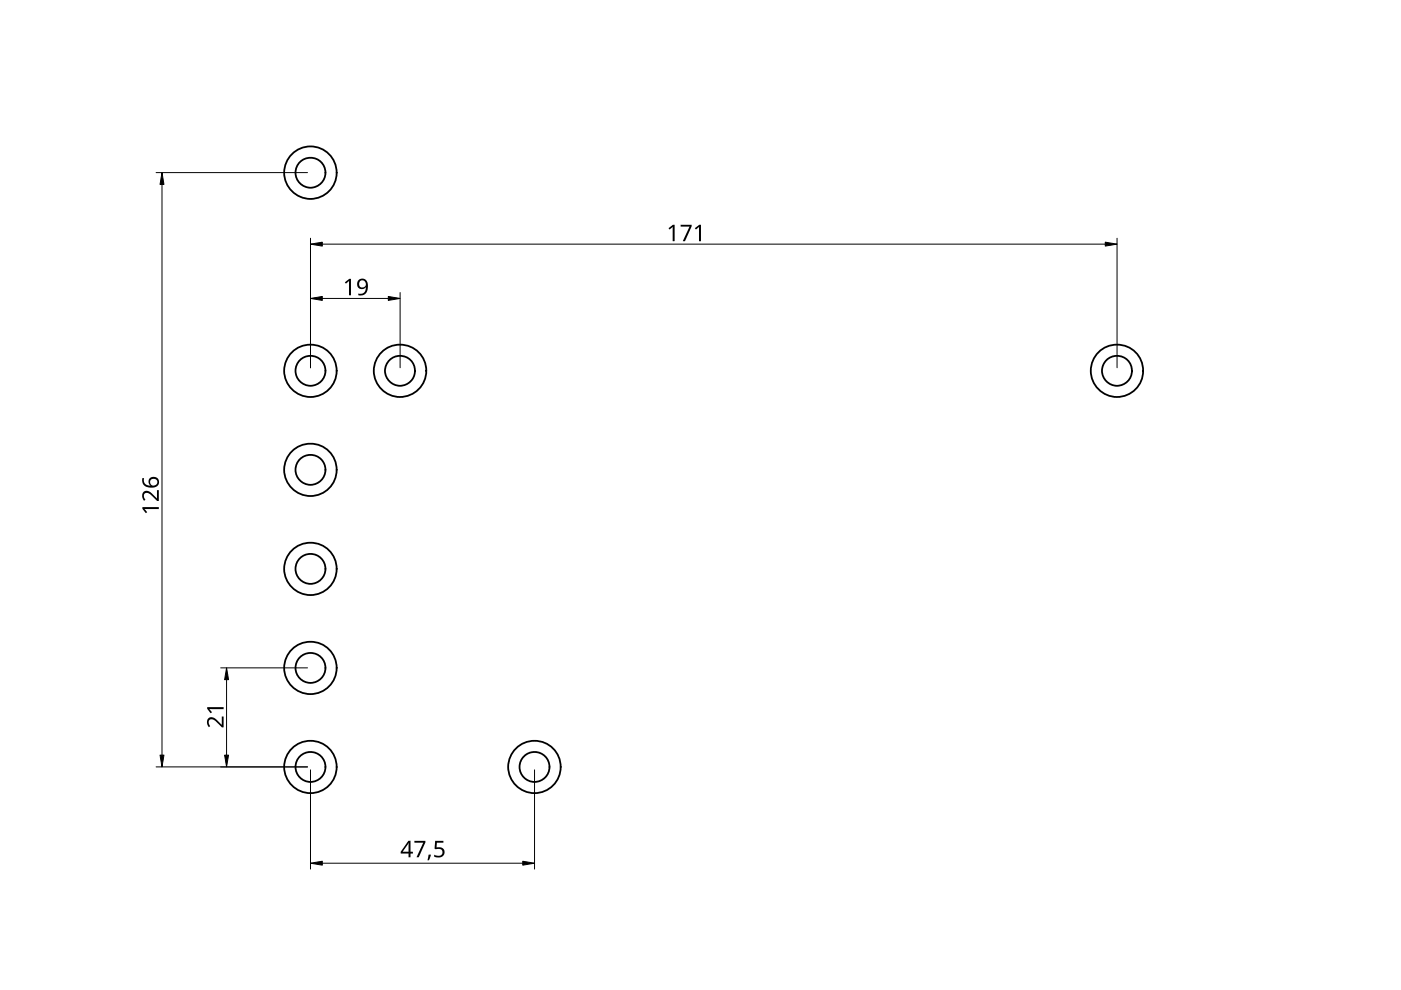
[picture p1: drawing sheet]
<svg xmlns="http://www.w3.org/2000/svg" width="297mm" height="210mm" viewBox="0 0 297 210" stroke-linecap="round" stroke-linejoin="round" font-family="sans-serif">
<g fill="none" stroke="#000" stroke-width=".38">
<circle cx="65.8" cy="36.6" r="5.6"/>
<circle cx="65.8" cy="36.6" r="3.2"/>
<circle cx="65.8" cy="78.6" r="5.6"/>
<circle cx="65.8" cy="78.6" r="3.2"/>
<circle cx="84.8" cy="78.6" r="3.2"/>
<circle cx="84.8" cy="78.6" r="5.6"/>
<circle cx="236.8" cy="78.6" r="5.5"/>
<circle cx="236.8" cy="78.6" r="3.2"/>
<circle cx="65.8" cy="99.6" r="5.6"/>
<circle cx="65.8" cy="99.6" r="3.2"/>
<circle cx="65.8" cy="120.6" r="5.6"/>
<circle cx="65.8" cy="120.6" r="3.2"/>
<circle cx="65.8" cy="141.6" r="5.6"/>
<circle cx="65.8" cy="141.6" r="3.2"/>
<circle cx="65.8" cy="162.6" r="5.6"/>
<circle cx="65.8" cy="162.6" r="3.2"/>
<circle cx="113.3" cy="162.6" r="5.6"/>
<circle cx="113.3" cy="162.6" r="3.2"/>
</g>
<g fill="none" stroke="#000" stroke-width=".21">
<path d="M33.1 36.6h32.1M34.3 39.1v121M65.8 50.5v27.5M234.3 51.8h-166M236.8 50.5v27.5M68.3 63.3h14M84.8 62v16M48 144.1v16M65.2 141.6h-18.4M65.2 162.6h-32.1M65.8 163.2v21.1M113.3 163.2v21.1"/>
<path d="M68.3 183h42.5"/>
</g>
<path d="M34.3 36.6l.5 2.5h-.9zM65.8 51.8l2.5-.5v.9zM234.3 51.3l2.5 .5-2.5 .4zM65.8 63.3l2.5-.4v.8zM82.3 62.9l2.5 .4-2.5 .4zM48 141.6l.5 2.5h-.9zM33.9 160.1h.9l-.5 2.5zM47.6 160.1h.9l-.5 2.5zM65.8 183l2.5-.4v.8zM110.8 182.6l2.5 .4-2.5 .4z" fill="#000" stroke="#000" stroke-width=".21"/>
<g fill="#000">
<path d="M141.7 48.4l1-.7h.3v3.4h-.4v-3l-.6 .6zM144.3 47.7h2.3v.3l-1.4 3.1h-.4l1.4-3.1h-1.9zM147.3 48.4l1-.7h.3v3.4h-.4v-3l-.7 .6zM73.1 59.9l1-.8h.3v3.5h-.4v-3l-.7 .5zM30.2 107.5h3.5v.4h-3.1l.6 .7-.3 .2-.7-.9zM30.4 104.3a1.5 1.5 0 0 1 2.1 .7l.8 .7v-1.8h.4v2.3h-.4l-1.1-1.1a.98 .98 0 0 0-1.7-.2v.4l.3 .7-.3 .2a1.47 1.47 0 0 1-.1-1.9zM44.1 152.3a1.5 1.5 0 0 1 2.2 .7l.7 .7v-1.8h.4v2.3h-.3l-1.2-1.1a.98 .98 0 0 0-1.6-.2v.4l.3 .7-.3 .2a1.46 1.46 0 0 1-.2-1.9zM43.9 149.9h3.5v.5l-3-.1 .5 .7-.2 .2-.8-.9zM92.3 178.3h1.7v.4h-1.4l-.1 1a1.17 1.17 0 0 1 1.8 .9 1.17 1.17 0 0 1-1.6 1.2l-.6-.2v-.4a1.03 1.03 0 0 0 1 .3 1.03 1.03 0 0 0 .7-.8 .93 .93 0 0 0-1.5-.6l-.2-.2zM87.9 178.3h2.3v.3l-1.4 3.2h-.5l1.4-3.1h-1.8zM90.9 181.2l.5 .1-.4 1.1h-.4z"/>
<path d="M76 59.4a1.22 1.22 0 0 1 1.5-.1 1.22 1.22 0 0 1 .5 1.3 1.64 1.64 0 0 1-2 2v-.4a1.16 1.16 0 0 0 1.2-.2 1.16 1.16 0 0 0 .3-1.1 1.08 1.08 0 0 1-1.6 .1 1.08 1.08 0 0 1 .1-1.6zM76.1 60.2a.76 .76 0 0 0 1.5 0 .76 .76 0 0 0-1.5 0z"/>
<path d="M30.2 101.4h.3a1.18 1.18 0 0 0 1.4 1.5 1.08 1.08 0 0 1-.1-1.6 1.08 1.08 0 0 1 1.6 .1 1.28 1.28 0 0 1 0 1.6 1.28 1.28 0 0 1-1.5 .4 1.58 1.58 0 0 1-1.7-2zM31.8 102.2a.8 .8 0 0 0 1.6 0 .8 .8 0 0 0-1.6 0z"/>
<path d="M86.6 178.3h.4v2.3h.5v.4h-.5v.8h-.4v-.8h-1.6v-.4zM86.6 178.7l-1.2 1.9h1.2z"/>
</g>
</svg>
